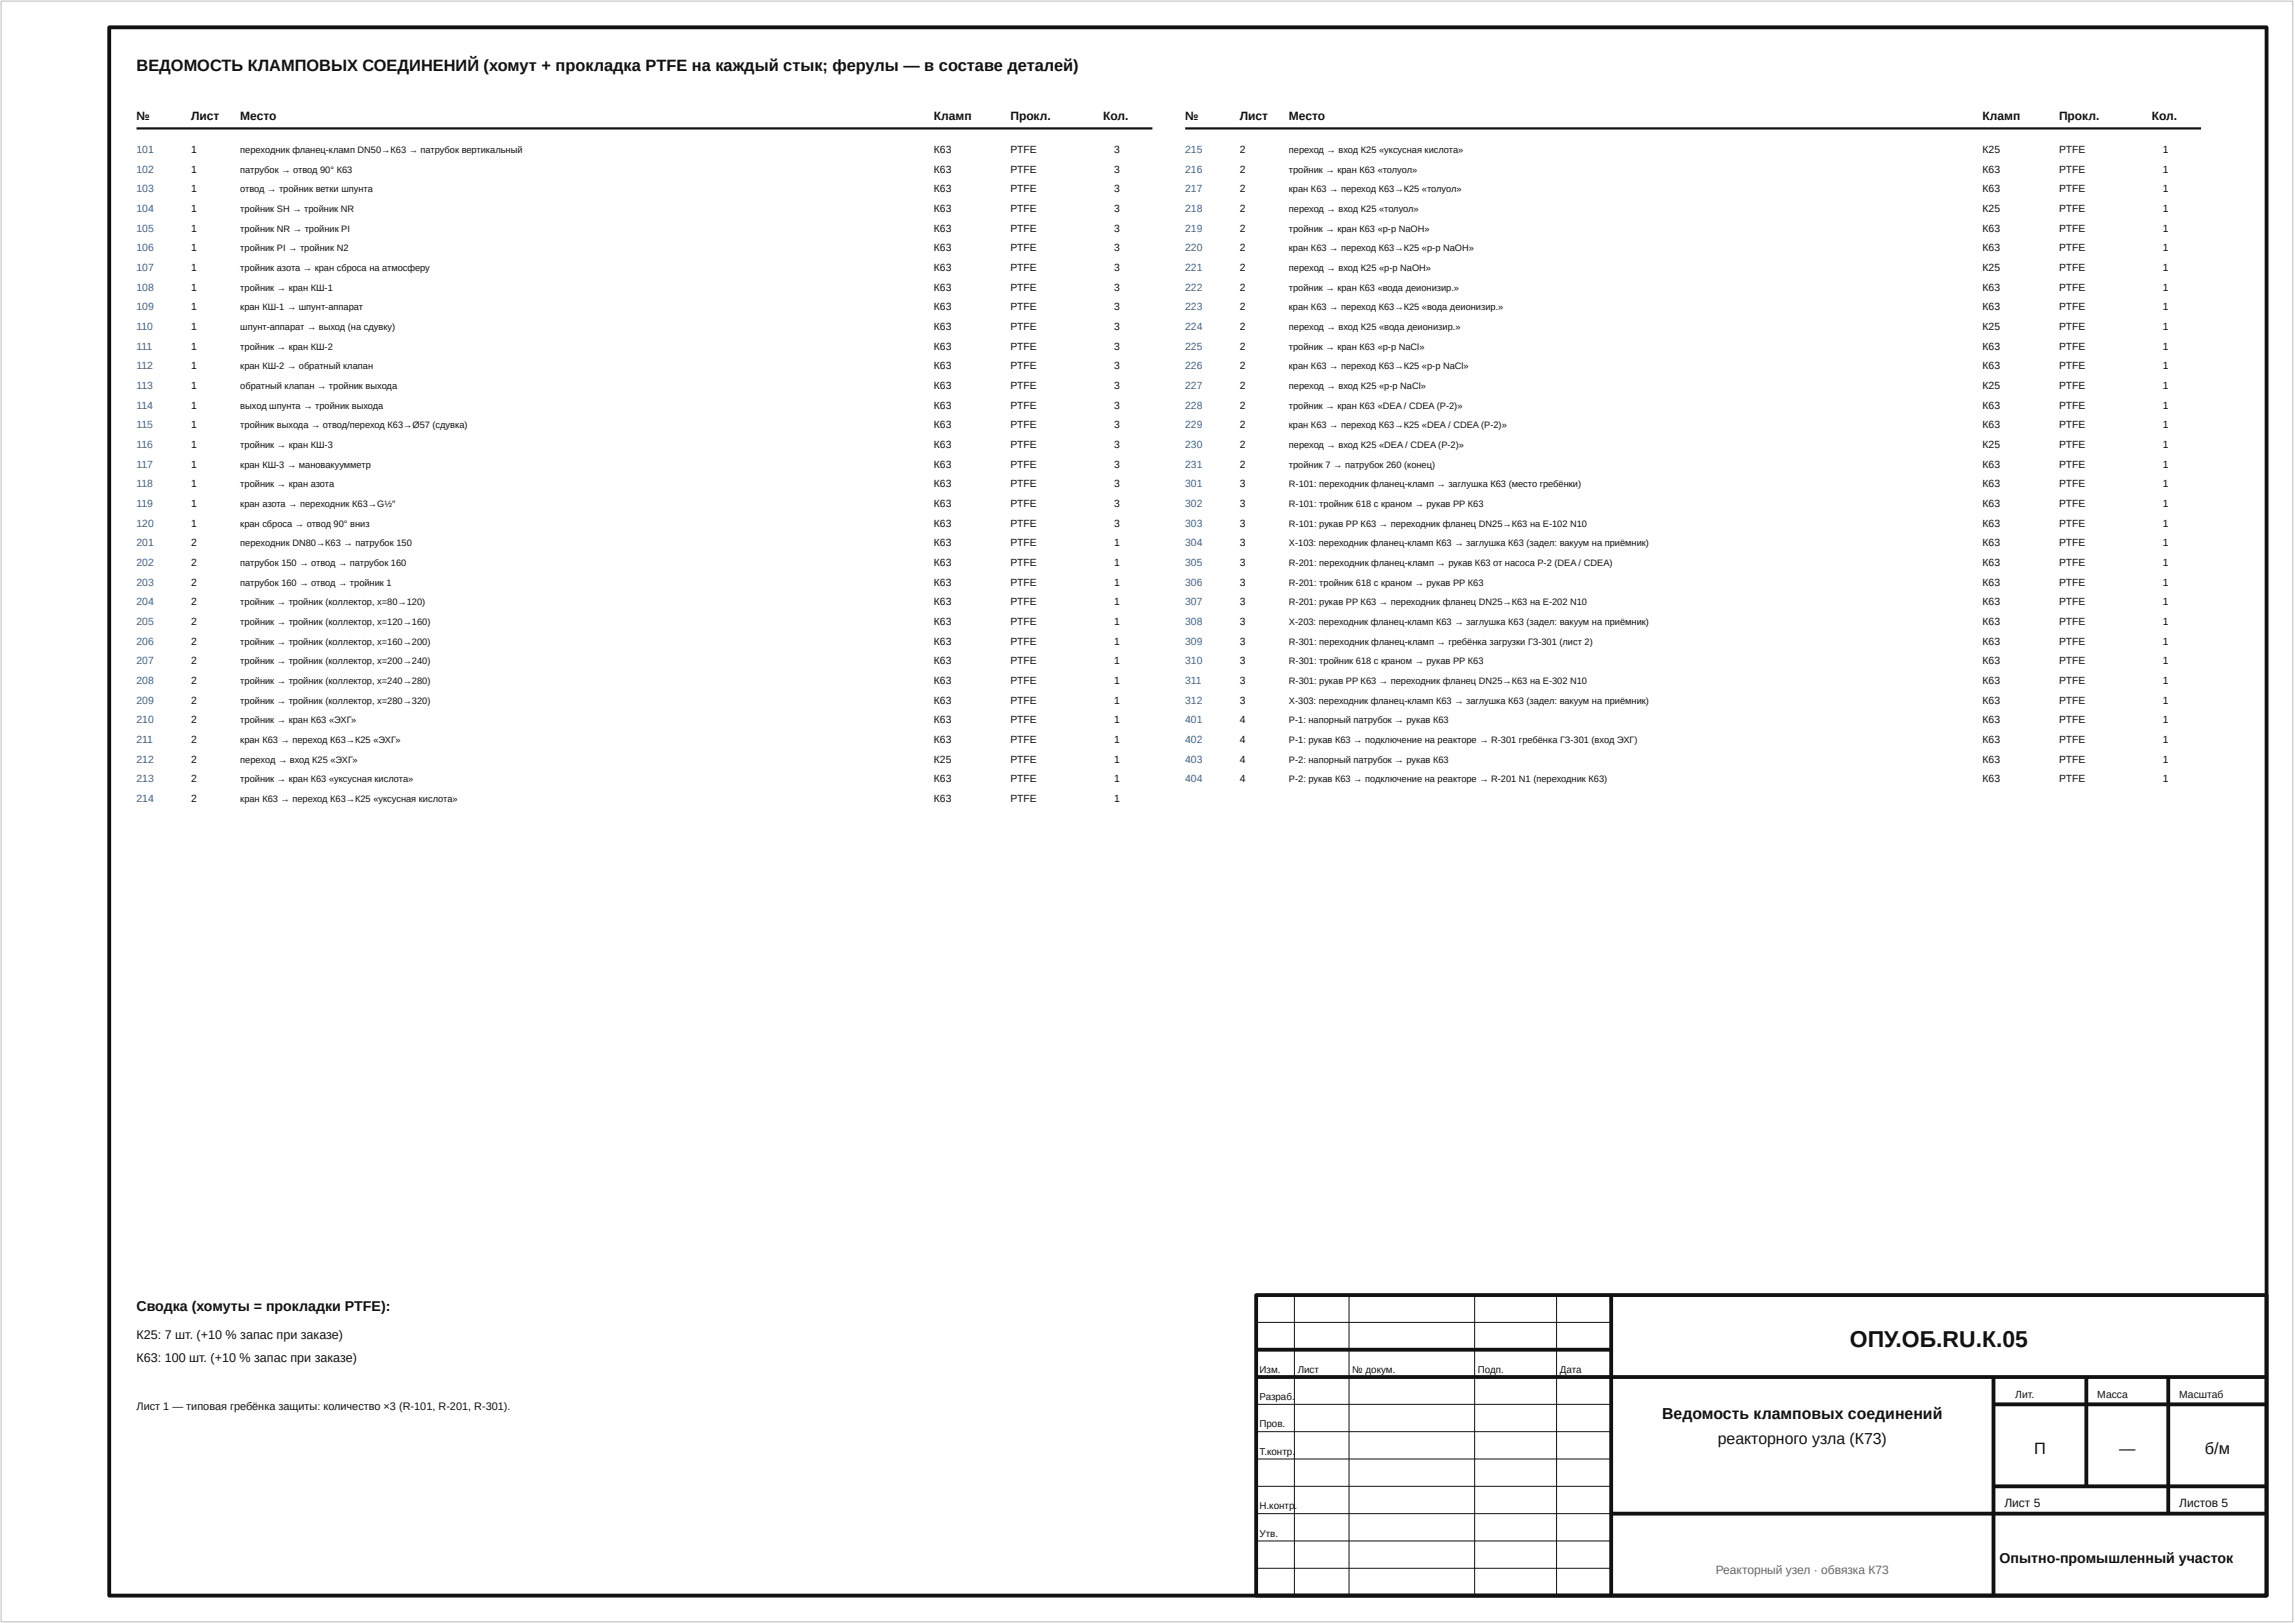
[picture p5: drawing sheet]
<svg xmlns="http://www.w3.org/2000/svg" width="420mm" height="297mm" viewBox="0 0 420 297" stroke-linecap="round" stroke-linejoin="round" font-family="sans-serif">
<defs><g id="words">
<text font-size="4.2" fill="#111" x="338.7" y="246.5">ОПУ.ОБ.RU.К.05</text>
<g font-size="3" fill="#111">
<text x="25" y="13">ВЕДОМОСТЬ КЛАМПОВЫХ СОЕДИНЕНИЙ (хомут + прокладка PTFE на каждый стык; ферулы — в составе деталей)</text>
<text x="372.4" y="266">П</text>
<text x="388" y="266">—</text>
<text x="403.7" y="266">б/м</text>
</g>
<g font-size="2.9" fill="#111">
<text x="304.3" y="259.7">Ведомость кламповых соединений</text>
<text x="314.5" y="264.3">реакторного узла (К73)</text>
</g>
<g font-size="2.6" fill="#111">
<text x="25" y="240">Сводка (хомуты = прокладки PTFE):</text>
<text x="366.1" y="286">Опытно-промышленный участок</text>
</g>
<g font-size="2.3" fill="#111">
<text x="25" y="245">К25: 7 шт. (+10 % запас при заказе)</text>
<text x="25" y="249.2">К63: 100 шт. (+10 % запас при заказе)</text>
</g>
<g font-size="2.2" fill="#111">
<text x="25" y="22">№</text>
<text x="35" y="22">Лист</text>
<text x="44" y="22">Место</text>
<text x="171" y="22">Кламп</text>
<text x="185" y="22">Прокл.</text>
<text x="202" y="22">Кол.</text>
<text x="217" y="22">№</text>
<text x="227" y="22">Лист</text>
<text x="236" y="22">Место</text>
<text x="363" y="22">Кламп</text>
<text x="377" y="22">Прокл.</text>
<text x="394" y="22">Кол.</text>
<text x="367" y="275.8">Лист 5</text>
<text x="399" y="275.8">Листов 5</text>
</g>
<text font-size="2.2" fill="#666" x="314.2" y="288">Реакторный узел · обвязка К73</text>
<text font-size="2" fill="#111" x="25" y="258">Лист 1 — типовая гребёнка защиты: количество ×3 (R-101, R-201, R-301).</text>
<g font-size="1.9" fill="#1f5fa8">
<text x="25" y="28">101</text>
<text x="217" y="28">215</text>
<text x="25" y="31.6">102</text>
<text x="25" y="35.2">103</text>
<text x="217" y="31.6">216</text>
<text x="217" y="35.2">217</text>
<text x="25" y="38.8">104</text>
<text x="217" y="38.8">218</text>
<text x="25" y="42.4">105</text>
<text x="25" y="46">106</text>
<text x="217" y="42.4">219</text>
<text x="217" y="46">220</text>
<text x="25" y="49.6">107</text>
<text x="25" y="53.2">108</text>
<text x="217" y="49.6">221</text>
<text x="217" y="53.2">222</text>
<text x="25" y="56.8">109</text>
<text x="217" y="56.8">223</text>
<text x="25" y="60.4">110</text>
<text x="25" y="64">111</text>
<text x="217" y="60.4">224</text>
<text x="217" y="64">225</text>
<text x="25" y="67.6">112</text>
<text x="25" y="71.2">113</text>
<text x="217" y="67.6">226</text>
<text x="217" y="71.2">227</text>
<text x="25" y="74.8">114</text>
<text x="217" y="74.8">228</text>
<text x="25" y="78.4">115</text>
<text x="25" y="82">116</text>
<text x="217" y="78.4">229</text>
<text x="217" y="82">230</text>
<text x="25" y="85.6">117</text>
<text x="25" y="89.2">118</text>
<text x="217" y="85.6">231</text>
<text x="217" y="89.2">301</text>
<text x="25" y="92.8">119</text>
<text x="217" y="92.8">302</text>
<text x="25" y="96.4">120</text>
<text x="25" y="100">201</text>
<text x="217" y="96.4">303</text>
<text x="217" y="100">304</text>
<text x="25" y="103.6">202</text>
<text x="25" y="107.2">203</text>
<text x="217" y="103.6">305</text>
<text x="217" y="107.2">306</text>
<text x="25" y="110.8">204</text>
<text x="217" y="110.8">307</text>
<text x="25" y="114.4">205</text>
<text x="25" y="118">206</text>
<text x="217" y="114.4">308</text>
<text x="217" y="118">309</text>
<text x="25" y="121.6">207</text>
<text x="25" y="125.2">208</text>
<text x="217" y="121.6">310</text>
<text x="217" y="125.2">311</text>
<text x="25" y="128.8">209</text>
<text x="217" y="128.8">312</text>
<text x="25" y="132.4">210</text>
<text x="25" y="136">211</text>
<text x="217" y="132.4">401</text>
<text x="217" y="136">402</text>
<text x="25" y="139.6">212</text>
<text x="25" y="143.2">213</text>
<text x="217" y="139.6">403</text>
<text x="217" y="143.2">404</text>
<text x="25" y="146.8">214</text>
</g>
<g font-size="1.9" fill="#111">
<text x="35" y="28">1</text>
<text x="171" y="28">К63</text>
<text x="185" y="28">PTFE</text>
<text x="204" y="28">3</text>
<text x="227" y="28">2</text>
<text x="363" y="28">К25</text>
<text x="377" y="28">PTFE</text>
<text x="396" y="28">1</text>
<text x="35" y="31.6">1</text>
<text x="35" y="35.2">1</text>
<text x="171" y="31.6">К63</text>
<text x="171" y="35.2">К63</text>
<text x="185" y="31.6">PTFE</text>
<text x="185" y="35.2">PTFE</text>
<text x="204" y="31.6">3</text>
<text x="204" y="35.2">3</text>
<text x="227" y="31.6">2</text>
<text x="227" y="35.2">2</text>
<text x="363" y="31.6">К63</text>
<text x="363" y="35.2">К63</text>
<text x="377" y="31.6">PTFE</text>
<text x="377" y="35.2">PTFE</text>
<text x="396" y="31.6">1</text>
<text x="396" y="35.2">1</text>
<text x="35" y="38.8">1</text>
<text x="171" y="38.8">К63</text>
<text x="185" y="38.8">PTFE</text>
<text x="204" y="38.8">3</text>
<text x="227" y="38.8">2</text>
<text x="363" y="38.8">К25</text>
<text x="377" y="38.8">PTFE</text>
<text x="396" y="38.8">1</text>
<text x="35" y="42.4">1</text>
<text x="35" y="46">1</text>
<text x="171" y="42.4">К63</text>
<text x="171" y="46">К63</text>
<text x="185" y="42.4">PTFE</text>
<text x="185" y="46">PTFE</text>
<text x="204" y="42.4">3</text>
<text x="204" y="46">3</text>
<text x="227" y="42.4">2</text>
<text x="227" y="46">2</text>
<text x="363" y="42.4">К63</text>
<text x="363" y="46">К63</text>
<text x="377" y="42.4">PTFE</text>
<text x="377" y="46">PTFE</text>
<text x="396" y="42.4">1</text>
<text x="396" y="46">1</text>
<text x="35" y="49.6">1</text>
<text x="35" y="53.2">1</text>
<text x="171" y="49.6">К63</text>
<text x="171" y="53.2">К63</text>
<text x="185" y="49.6">PTFE</text>
<text x="185" y="53.2">PTFE</text>
<text x="204" y="49.6">3</text>
<text x="204" y="53.2">3</text>
<text x="227" y="49.6">2</text>
<text x="227" y="53.2">2</text>
<text x="363" y="49.6">К25</text>
<text x="363" y="53.2">К63</text>
<text x="377" y="49.6">PTFE</text>
<text x="377" y="53.2">PTFE</text>
<text x="396" y="49.6">1</text>
<text x="396" y="53.2">1</text>
<text x="35" y="56.8">1</text>
<text x="171" y="56.8">К63</text>
<text x="185" y="56.8">PTFE</text>
<text x="204" y="56.8">3</text>
<text x="227" y="56.8">2</text>
<text x="363" y="56.8">К63</text>
<text x="377" y="56.8">PTFE</text>
<text x="396" y="56.8">1</text>
<text x="35" y="60.4">1</text>
<text x="35" y="64">1</text>
<text x="171" y="60.4">К63</text>
<text x="171" y="64">К63</text>
<text x="185" y="60.4">PTFE</text>
<text x="185" y="64">PTFE</text>
<text x="204" y="60.4">3</text>
<text x="204" y="64">3</text>
<text x="227" y="60.4">2</text>
<text x="227" y="64">2</text>
<text x="363" y="60.4">К25</text>
<text x="363" y="64">К63</text>
<text x="377" y="60.4">PTFE</text>
<text x="377" y="64">PTFE</text>
<text x="396" y="60.4">1</text>
<text x="396" y="64">1</text>
<text x="35" y="67.6">1</text>
<text x="35" y="71.2">1</text>
<text x="171" y="67.6">К63</text>
<text x="171" y="71.2">К63</text>
<text x="185" y="67.6">PTFE</text>
<text x="185" y="71.2">PTFE</text>
<text x="204" y="67.6">3</text>
<text x="204" y="71.2">3</text>
<text x="227" y="67.6">2</text>
<text x="227" y="71.2">2</text>
<text x="363" y="67.6">К63</text>
<text x="363" y="71.2">К25</text>
<text x="377" y="67.6">PTFE</text>
<text x="377" y="71.2">PTFE</text>
<text x="396" y="67.6">1</text>
<text x="396" y="71.2">1</text>
<text x="35" y="74.8">1</text>
<text x="171" y="74.8">К63</text>
<text x="185" y="74.8">PTFE</text>
<text x="204" y="74.8">3</text>
<text x="227" y="74.8">2</text>
<text x="363" y="74.8">К63</text>
<text x="377" y="74.8">PTFE</text>
<text x="396" y="74.8">1</text>
<text x="35" y="78.4">1</text>
<text x="35" y="82">1</text>
<text x="171" y="78.4">К63</text>
<text x="171" y="82">К63</text>
<text x="185" y="78.4">PTFE</text>
<text x="185" y="82">PTFE</text>
<text x="204" y="78.4">3</text>
<text x="204" y="82">3</text>
<text x="227" y="78.4">2</text>
<text x="227" y="82">2</text>
<text x="363" y="78.4">К63</text>
<text x="363" y="82">К25</text>
<text x="377" y="78.4">PTFE</text>
<text x="377" y="82">PTFE</text>
<text x="396" y="78.4">1</text>
<text x="396" y="82">1</text>
<text x="35" y="85.6">1</text>
<text x="35" y="89.2">1</text>
<text x="171" y="85.6">К63</text>
<text x="171" y="89.2">К63</text>
<text x="185" y="85.6">PTFE</text>
<text x="185" y="89.2">PTFE</text>
<text x="204" y="85.6">3</text>
<text x="204" y="89.2">3</text>
<text x="227" y="85.6">2</text>
<text x="227" y="89.2">3</text>
<text x="363" y="85.6">К63</text>
<text x="363" y="89.2">К63</text>
<text x="377" y="85.6">PTFE</text>
<text x="377" y="89.2">PTFE</text>
<text x="396" y="85.6">1</text>
<text x="396" y="89.2">1</text>
<text x="35" y="92.8">1</text>
<text x="171" y="92.8">К63</text>
<text x="185" y="92.8">PTFE</text>
<text x="204" y="92.8">3</text>
<text x="227" y="92.8">3</text>
<text x="363" y="92.8">К63</text>
<text x="377" y="92.8">PTFE</text>
<text x="396" y="92.8">1</text>
<text x="35" y="96.4">1</text>
<text x="35" y="100">2</text>
<text x="171" y="96.4">К63</text>
<text x="171" y="100">К63</text>
<text x="185" y="96.4">PTFE</text>
<text x="185" y="100">PTFE</text>
<text x="204" y="96.4">3</text>
<text x="204" y="100">1</text>
<text x="227" y="96.4">3</text>
<text x="227" y="100">3</text>
<text x="363" y="96.4">К63</text>
<text x="363" y="100">К63</text>
<text x="377" y="96.4">PTFE</text>
<text x="377" y="100">PTFE</text>
<text x="396" y="96.4">1</text>
<text x="396" y="100">1</text>
<text x="35" y="103.6">2</text>
<text x="35" y="107.2">2</text>
<text x="171" y="103.6">К63</text>
<text x="171" y="107.2">К63</text>
<text x="185" y="103.6">PTFE</text>
<text x="185" y="107.2">PTFE</text>
<text x="204" y="103.6">1</text>
<text x="204" y="107.2">1</text>
<text x="227" y="103.6">3</text>
<text x="227" y="107.2">3</text>
<text x="363" y="103.6">К63</text>
<text x="363" y="107.2">К63</text>
<text x="377" y="103.6">PTFE</text>
<text x="377" y="107.2">PTFE</text>
<text x="396" y="103.6">1</text>
<text x="396" y="107.2">1</text>
<text x="35" y="110.8">2</text>
<text x="171" y="110.8">К63</text>
<text x="185" y="110.8">PTFE</text>
<text x="204" y="110.8">1</text>
<text x="227" y="110.8">3</text>
<text x="363" y="110.8">К63</text>
<text x="377" y="110.8">PTFE</text>
<text x="396" y="110.8">1</text>
<text x="35" y="114.4">2</text>
<text x="35" y="118">2</text>
<text x="171" y="114.4">К63</text>
<text x="171" y="118">К63</text>
<text x="185" y="114.4">PTFE</text>
<text x="185" y="118">PTFE</text>
<text x="204" y="114.4">1</text>
<text x="204" y="118">1</text>
<text x="227" y="114.4">3</text>
<text x="227" y="118">3</text>
<text x="363" y="114.4">К63</text>
<text x="363" y="118">К63</text>
<text x="377" y="114.4">PTFE</text>
<text x="377" y="118">PTFE</text>
<text x="396" y="114.4">1</text>
<text x="396" y="118">1</text>
<text x="35" y="121.6">2</text>
<text x="35" y="125.2">2</text>
<text x="171" y="121.6">К63</text>
<text x="171" y="125.2">К63</text>
<text x="185" y="121.6">PTFE</text>
<text x="185" y="125.2">PTFE</text>
<text x="204" y="121.6">1</text>
<text x="204" y="125.2">1</text>
<text x="227" y="121.6">3</text>
<text x="227" y="125.2">3</text>
<text x="363" y="121.6">К63</text>
<text x="363" y="125.2">К63</text>
<text x="377" y="121.6">PTFE</text>
<text x="377" y="125.2">PTFE</text>
<text x="396" y="121.6">1</text>
<text x="396" y="125.2">1</text>
<text x="35" y="128.8">2</text>
<text x="171" y="128.8">К63</text>
<text x="185" y="128.8">PTFE</text>
<text x="204" y="128.8">1</text>
<text x="227" y="128.8">3</text>
<text x="363" y="128.8">К63</text>
<text x="377" y="128.8">PTFE</text>
<text x="396" y="128.8">1</text>
<text x="35" y="132.4">2</text>
<text x="35" y="136">2</text>
<text x="171" y="132.4">К63</text>
<text x="171" y="136">К63</text>
<text x="185" y="132.4">PTFE</text>
<text x="185" y="136">PTFE</text>
<text x="204" y="132.4">1</text>
<text x="204" y="136">1</text>
<text x="227" y="132.4">4</text>
<text x="227" y="136">4</text>
<text x="363" y="132.4">К63</text>
<text x="363" y="136">К63</text>
<text x="377" y="132.4">PTFE</text>
<text x="377" y="136">PTFE</text>
<text x="396" y="132.4">1</text>
<text x="396" y="136">1</text>
<text x="35" y="139.6">2</text>
<text x="35" y="143.2">2</text>
<text x="171" y="139.6">К25</text>
<text x="171" y="143.2">К63</text>
<text x="185" y="139.6">PTFE</text>
<text x="185" y="143.2">PTFE</text>
<text x="204" y="139.6">1</text>
<text x="204" y="143.2">1</text>
<text x="227" y="139.6">4</text>
<text x="227" y="143.2">4</text>
<text x="363" y="139.6">К63</text>
<text x="363" y="143.2">К63</text>
<text x="377" y="139.6">PTFE</text>
<text x="377" y="143.2">PTFE</text>
<text x="396" y="139.6">1</text>
<text x="396" y="143.2">1</text>
<text x="35" y="146.8">2</text>
<text x="171" y="146.8">К63</text>
<text x="185" y="146.8">PTFE</text>
<text x="204" y="146.8">1</text>
<text x="369" y="255.8">Лит.</text>
<text x="384" y="255.8">Масса</text>
<text x="399" y="255.8">Масштаб</text>
</g>
<g font-size="1.8" fill="#111">
<text x="230.6" y="251.2">Изм.</text>
<text x="237.6" y="251.2">Лист</text>
<text x="247.6" y="251.2">№ докум.</text>
<text x="270.6" y="251.2">Подп.</text>
<text x="285.6" y="251.2">Дата</text>
<text x="230.6" y="256.2">Разраб.</text>
<text x="230.6" y="261.2">Пров.</text>
<text x="230.6" y="266.2">Т.контр.</text>
<text x="230.6" y="276.2">Н.контр</text>
<text x="230.6" y="281.2">Утв.</text>
<text x="237" y="276.2">.</text>
</g>
<g font-size="1.7" fill="#111">
<text x="44" y="28">переходник фланец-кламп DN50→К63 → патрубок вертикальный</text>
<text x="236" y="28">переход → вход К25 «уксусная кислота»</text>
<text x="44" y="31.6">патрубок → отвод 90° К63</text>
<text x="44" y="35.2">отвод → тройник ветки шпунта</text>
<text x="236" y="31.6">тройник → кран К63 «толуол»</text>
<text x="236" y="35.2">кран К63 → переход К63→К25 «толуол»</text>
<text x="44" y="38.8">тройник SH → тройник NR</text>
<text x="236" y="38.8">переход → вход К25 «толуол»</text>
<text x="44" y="42.4">тройник NR → тройник PI</text>
<text x="44" y="46">тройник PI → тройник N2</text>
<text x="236" y="42.4">тройник → кран К63 «р-р NaOH»</text>
<text x="236" y="46">кран К63 → переход К63→К25 «р-р NaOH»</text>
<text x="44" y="49.6">тройник азота → кран сброса на атмосферу</text>
<text x="44" y="53.2">тройник → кран КШ-1</text>
<text x="236" y="49.6">переход → вход К25 «р-р NaOH»</text>
<text x="236" y="53.2">тройник → кран К63 «вода деионизир.»</text>
<text x="44" y="56.8">кран КШ-1 → шпунт-аппарат</text>
<text x="236" y="56.8">кран К63 → переход К63→К25 «вода деионизир.»</text>
<text x="44" y="60.4">шпунт-аппарат → выход (на сдувку)</text>
<text x="44" y="64">тройник → кран КШ-2</text>
<text x="236" y="60.4">переход → вход К25 «вода деионизир.»</text>
<text x="236" y="64">тройник → кран К63 «р-р NaCl»</text>
<text x="44" y="67.6">кран КШ-2 → обратный клапан</text>
<text x="44" y="71.2">обратный клапан → тройник выхода</text>
<text x="236" y="67.6">кран К63 → переход К63→К25 «р-р NaCl»</text>
<text x="236" y="71.2">переход → вход К25 «р-р NaCl»</text>
<text x="44" y="74.8">выход шпунта → тройник выхода</text>
<text x="236" y="74.8">тройник → кран К63 «DEA / CDEA (P-2)»</text>
<text x="44" y="78.4">тройник выхода → отвод/переход К63→Ø57 (сдувка)</text>
<text x="44" y="82">тройник → кран КШ-3</text>
<text x="236" y="78.4">кран К63 → переход К63→К25 «DEA / CDEA (P-2)»</text>
<text x="236" y="82">переход → вход К25 «DEA / CDEA (P-2)»</text>
<text x="44" y="85.6">кран КШ-3 → мановакуумметр</text>
<text x="44" y="89.2">тройник → кран азота</text>
<text x="236" y="85.6">тройник 7 → патрубок 260 (конец)</text>
<text x="236" y="89.2">R-101: переходник фланец-кламп → заглушка К63 (место гребёнки)</text>
<text x="44" y="92.8">кран азота → переходник К63→G½″</text>
<text x="236" y="92.8">R-101: тройник 618 с краном → рукав PP К63</text>
<text x="44" y="96.4">кран сброса → отвод 90° вниз</text>
<text x="44" y="100">переходник DN80→К63 → патрубок 150</text>
<text x="236" y="96.4">R-101: рукав PP К63 → переходник фланец DN25→К63 на E-102 N10</text>
<text x="236" y="100">X-103: переходник фланец-кламп К63 → заглушка К63 (задел: вакуум на приёмник)</text>
<text x="44" y="103.6">патрубок 150 → отвод → патрубок 160</text>
<text x="44" y="107.2">патрубок 160 → отвод → тройник 1</text>
<text x="236" y="103.6">R-201: переходник фланец-кламп → рукав К63 от насоса P-2 (DEA / CDEA)</text>
<text x="236" y="107.2">R-201: тройник 618 с краном → рукав PP К63</text>
<text x="44" y="110.8">тройник → тройник (коллектор, x=80→120)</text>
<text x="236" y="110.8">R-201: рукав PP К63 → переходник фланец DN25→К63 на E-202 N10</text>
<text x="44" y="114.4">тройник → тройник (коллектор, x=120→160)</text>
<text x="44" y="118">тройник → тройник (коллектор, x=160→200)</text>
<text x="236" y="114.4">X-203: переходник фланец-кламп К63 → заглушка К63 (задел: вакуум на приёмник)</text>
<text x="236" y="118">R-301: переходник фланец-кламп → гребёнка загрузки ГЗ-301 (лист 2)</text>
<text x="44" y="121.6">тройник → тройник (коллектор, x=200→240)</text>
<text x="44" y="125.2">тройник → тройник (коллектор, x=240→280)</text>
<text x="236" y="121.6">R-301: тройник 618 с краном → рукав PP К63</text>
<text x="236" y="125.2">R-301: рукав PP К63 → переходник фланец DN25→К63 на E-302 N10</text>
<text x="44" y="128.8">тройник → тройник (коллектор, x=280→320)</text>
<text x="236" y="128.8">X-303: переходник фланец-кламп К63 → заглушка К63 (задел: вакуум на приёмник)</text>
<text x="44" y="132.4">тройник → кран К63 «ЭХГ»</text>
<text x="44" y="136">кран К63 → переход К63→К25 «ЭХГ»</text>
<text x="236" y="132.4">P-1: напорный патрубок → рукав К63</text>
<text x="236" y="136">P-1: рукав К63 → подключение на реакторе → R-301 гребёнка ГЗ-301 (вход ЭХГ)</text>
<text x="44" y="139.6">переход → вход К25 «ЭХГ»</text>
<text x="44" y="143.2">тройник → кран К63 «уксусная кислота»</text>
<text x="236" y="139.6">P-2: напорный патрубок → рукав К63</text>
<text x="236" y="143.2">P-2: рукав К63 → подключение на реакторе → R-201 N1 (переходник К63)</text>
<text x="44" y="146.8">кран К63 → переход К63→К25 «уксусная кислота»</text>
</g>
</g></defs>
<path d="M20 5h395v287h-395zM230 237h185v55h-185zM295 237v55M230 247h65M230 252h185M365 252v40M365 257h50M382 252v20M397 252v25M295 277h120M365 272h50" fill="none" stroke="#111" stroke-width=".7" stroke-linecap="butt"/>
<path d="M.2 .2h419.6v296.6h-419.6z" fill="none" stroke="#bbb" stroke-width=".18"/>
<path d="M237 237v55M247 237v55M270 237v55M285 237v55M230 242h65M230 257h65M230 262h65M230 267h65M230 272h65M230 277h65M230 282h65M230 287h65" fill="none" stroke="#111" stroke-width=".18"/>
<path d="M25 23.5h186M217 23.5h186" fill="none" stroke="#111" stroke-width=".4"/>
<use href="#words"/>
</svg>
